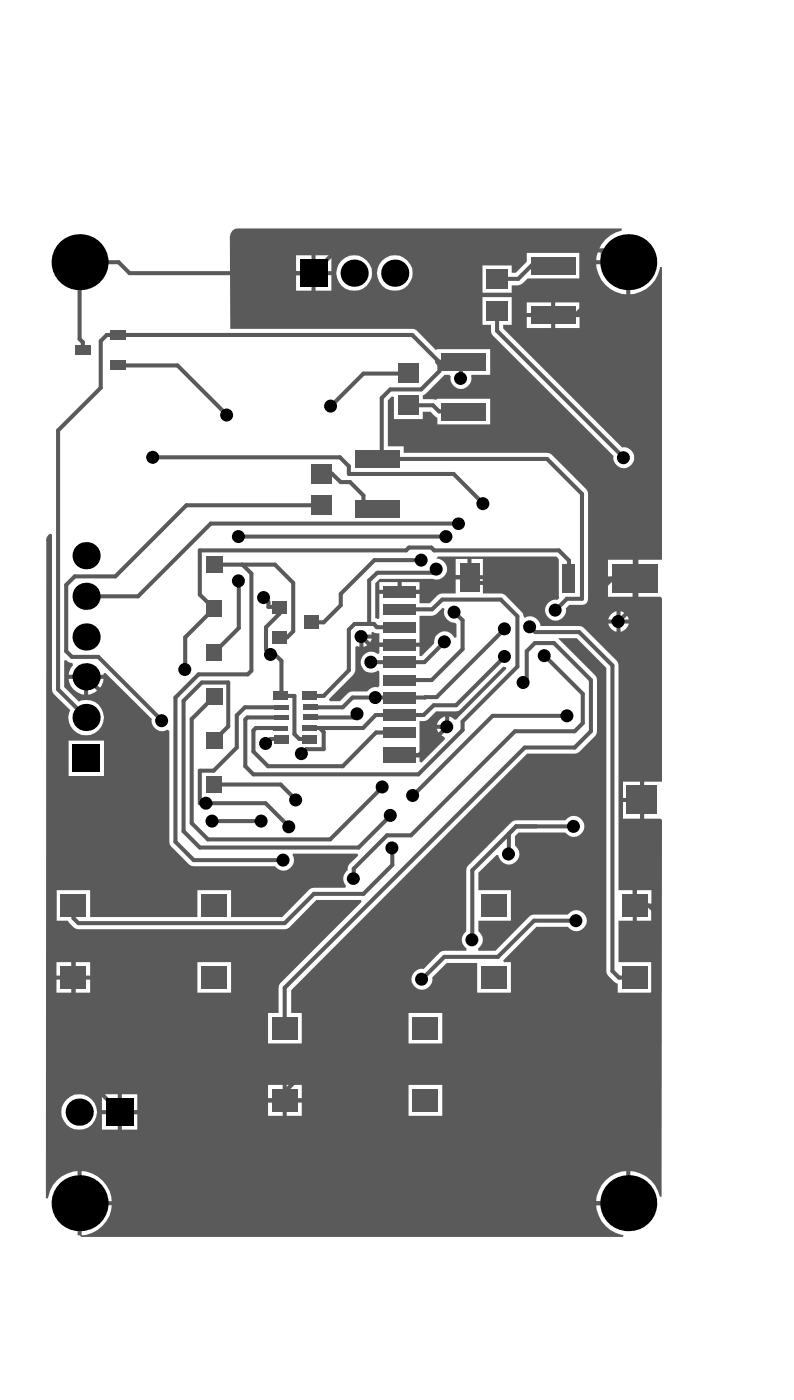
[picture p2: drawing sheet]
<svg xmlns="http://www.w3.org/2000/svg" width="165mm" height="291mm" viewBox="0 0 165 291" stroke-linecap="round" stroke-linejoin="round" font-family="sans-serif">
<g fill="#5a5a5a">
<path d="M87 149.7l1.4-.1 2.1-1.9 4.6-.1 9.3-9.2 .5 .1 .2 .3-10.3 10.5-.4 .2-.5-.4-.7-.3v2.1h-.4v.4h-2.1a2.22 2.22 0 0 0 1.5 1.7l.2 .4-4.9 4.9-.5-.1v-1h-4.1v-.8h4.1zM91.3 149.4l-.6 1.1h1.7v-1.7z"/>
<path d="M75 131.8h2.1l-.1-.4 .4-.2a1.6 1.6 0 0 0 1.3 .3v1.9h8.3v-5.5h2.7l.9-.5 1.3-1.2 .4 .2a2.17 2.17 0 0 0 2.1 2.9l.3 .3v2.7l-.4 .1a2.21 2.21 0 0 0-2.6-1.2 2.21 2.21 0 0 0-1.6 2.4l-2.6 2.6h-.5v-1.9h-8.3v1.3l-.3 .2a2.17 2.17 0 0 0-3 .2 2.17 2.17 0 0 0 0 3 2.17 2.17 0 0 0 3 .2l.3 .2v3l-.2 .3a2.09 2.09 0 0 0-2.3 .9l-3.6 .1-2.1 1.9h-2.1l-.1-.4 5-5.1 .3-.4 .1-.5v-4.8l.4-.3 .5 .2v-2.1h.4zM75.4 132.6v1.7a2.17 2.17 0 0 0 1.7-1.7z"/>
<path d="M48.2 47.9l.5-.4 .7-.1h79.6v.5a6.8 6.8 0 0 0-5.3 6.1h6.7v.4h.4v6.7a6.6 6.6 0 0 0 6.1-5.6h.5v60.7h-5.3v7.7h4.9l.4 .3v38.1h-3.8v7.7h3.4l.4 .2-.1 78.3h-.4a6.8 6.8 0 0 0-6.1-5.3v6.6h-.4v.4h-6.7a6.6 6.6 0 0 0 5.6 6.2v.4h-112.4l-.4-.3h-.4v-13.3a6.6 6.6 0 0 0-6.2 5.6h-.4l.1-136.5a1.43 1.43 0 0 1 .8-1.5l.4 .2v32.1l.3 1 3.5 3.3a3.7 3.7 0 0 0 2.8 5.2 3.7 3.7 0 0 0 4.1-4.1 3.7 3.7 0 0 0-5.2-2.8l-3-3.1v-5.4l.4-.1a1.45 1.45 0 0 0 1.3 .6l.2 .4-.5 .7-.5 1.3h7.3v-.2l.3-.2 9.7 9.6a2.14 2.14 0 0 0 .9 2.1 2.14 2.14 0 0 0 2.3 .1l.4 .3v23l.4 .9 3.8 3.8 .4 .3 17.3 .1a2.17 2.17 0 0 0 3 .5 2.17 2.17 0 0 0 .7-2.9l.1-.3h13.4l.1 .5-1.8 1.7-.3 .5-.1 .8a2.12 2.12 0 0 0-.3 3.2l-.2 .4-7 .1-.4 .3-5.6 5.7h-10.7v-5.6h-6.9v5.6h-22.3v-5.6h-7v6.4h2.4a2.94 2.94 0 0 0 2.2 1.7h42.8l.9-.3 5.6-5.7h9.3l.1 .4-16.9 16.9-.2 .4-.1 5.7h-2.2v6.4h7v-6.4h-2.2v-4.7l49-49.1 10.3-.1 .5-.3 3.3-3.3 .4-1-.1-11.1-.3-.4-7.6-7.7 3.8-.1 6.1 6.2v62.9a3.5 3.5 0 0 0 2.1 2.6l.3 .1v1.8h7v-6.3h-6.9v-8.6h3v-6.4h-3v-47.1l-.3-.5-6.9-6.9-.4-.2-8.5-.1a2.2 2.2 0 0 0-3.3-1.7l-.6-1.2-3.5-3.5-.4-.3-4.2-.1v-2.9h-5.7v2.9l-3.2 .1-2.1 2h-2.2v-2h-8.3v5.1l-.3 .1-.5-.1v-7.3l.9-.9h11a2.18 2.18 0 0 0 2.9-1.7 2.18 2.18 0 0 0-2.1-2.5l.3-.5h24.5l.6 .6v8.1l-.4 .4a2.14 2.14 0 0 0-2.5 2 2.14 2.14 0 0 0 2.3 2.2 2.14 2.14 0 0 0 2-2.4l.7-.8h2.7a1.17 1.17 0 0 0 1.2-1.3l-.1-22.3-.2-.4-7.3-7.2-.9-.4h-29.7v-1.3h-3.3v-9.6l.8-.8 .4 .2v4.5h6v-1.5h1.6l.9 .8 .6 .4v1.4h10.9v-5.3h-10.9l-.4 .3-.6-.2h-2.1v-.9l.6-.2 3.9-4h1l.3 .4a2.17 2.17 0 0 0 2.3 2.6 2.17 2.17 0 0 0 1.9-2.8l.2-.2h3.8v-5.3h-10.9l-.4 .2-3.9-4.1-.5-.2-38.2-.1-.1-19.2 .2-.7zM65.5 53v3.3h3.3v-3.3zM61.4 53v3.3h3.2v-3.3zM100.1 55.1v5.7h6.1v-1.5a3 3 0 0 0 3.3-1.5h10.7v-5.3h-10.9v1.9l-2.3 2.2h-.8v-1.5zM65.5 57.1v3.2h3.3v-3.2zM61.4 57.1v3.2h3.2v-3.2zM78.2 56.7a3.7 3.7 0 0 0 7.4 0 3.7 3.7 0 0 0-7.4 0zM69.8 56.7a3.7 3.7 0 0 0 7.4 0 3.7 3.7 0 0 0-7.4 0zM123.7 54.9a6.7 6.7 0 0 0 6.2 6.2v-6.2zM115.2 62.8v2.2h5v-2.2zM109.3 62.8v2.2h5.1v-2.2zM115.2 65.8v2.3h5v-2.3zM109.3 65.8v2.3h5.1v-2.3zM100.1 61.7v5.7h1.8v1.3l.3 .9 25.1 25.1a2.14 2.14 0 0 0 2 2.5 2.14 2.14 0 0 0 2.3-2.3 2.14 2.14 0 0 0-2.5-2l-24.7-24.7v-.8h1.8v-5.7zM97.8 116.1v3.3h2.4v-3.3zM94.5 116.1v3.3h2.5v-3.3zM126.1 116.2v3.5h5.2v-3.5zM83.3 120.9v1.6h3.7v-1.6zM78.7 120.9v1.6h3.8v-1.6zM126.1 120.5v3.4h5.2v-3.4zM128.8 126.9v1.7h1.6a2.17 2.17 0 0 0-1.6-1.7zM126.8 127.5l-.6 1.1h1.7v-1.7zM128.8 129.5v1.7a2.17 2.17 0 0 0 1.6-1.7zM126.2 129.5a2.17 2.17 0 0 0 1.7 1.7v-1.7zM18.3 141v3.2a3.7 3.7 0 0 0 3.2-3.2zM14.2 141a3.7 3.7 0 0 0 3.2 3.2v-3.2zM14.2 153.8v7.3h7.4v-7.3zM129.3 162.3v3.4h3.5v-3.4zM129.3 166.5v3.5h3.5v-3.5zM106.2 170.7l-9.1 9.1-.3 .4-.1 13.2a2.18 2.18 0 0 0 .1 3.6l-.1 .4-5 .1-.4 .3-3.4 3.4a2.14 2.14 0 0 0-2.5 2 2.14 2.14 0 0 0 2.3 2.3 2.14 2.14 0 0 0 2-2.5l3-3.1h6.3v6.2h7v-6.3h-1.4l-.2-.4 6.9-7h6.5a2.18 2.18 0 0 0 3.2 .4 2.18 2.18 0 0 0 0-3.3 2.18 2.18 0 0 0-3.2 .4l-7.5 .1-.4 .2-7.1 7.2h-3.5l-.1-.4a2.18 2.18 0 0 0 .1-3.6v-2.2h6.7v-6.4h-6.7v-3.6l3.8-3.7 .3 .1a2.18 2.18 0 0 0 3.3 1.6 2.18 2.18 0 0 0 .2-3.6v-2l.7-.7h9.7a2.18 2.18 0 0 0 3.2 .3 2.18 2.18 0 0 0 0-3.2 2.18 2.18 0 0 0-3.2 .3h-10.2zM132.1 184.8v2.8h3.1v-2.8zM132.1 188.5v2.7h3.1v-2.7zM15.7 199.8v2.8h3v-2.8zM11.7 199.8v2.8h3.1v-2.8zM41 199.8v6.3h6.9v-6.3zM15.7 203.4v2.7h3v-2.7zM11.7 203.4v2.7h3.1v-2.7zM84.8 210.3v6.4h7v-6.4zM59.5 225.3v2.8h3.1v-2.8zM55.6 225.3v2.8h3v-2.8zM25.3 227.2v3.3h3.2v-3.3zM21.2 227.2v3.3h3.2v-3.3zM84.8 225.3v6.4h7v-6.4zM59.5 228.9v2.8h3.1v-2.8zM55.6 228.9v2.8h3v-2.8zM25.3 231.3v3.3h3.2v-3.3zM21.2 231.3v3.3h3.2v-3.3zM12.8 230.9a3.7 3.7 0 0 0 7.3 0 3.7 3.7 0 0 0-7.3 0zM125.6 245.1a7 7 0 0 0-1.9 4.3h6.2v-6.2a6.5 6.5 0 0 0-4.3 1.9zM16.9 243.2v6.2h6.3a6.7 6.7 0 0 0-6.3-6.2zM16.9 250.2v6.3a6.7 6.7 0 0 0 6.3-6.3z"/>
</g>
<g fill="none" stroke="#5a5a5a" stroke-width=".84">
<path d="M16.5 54.4v16l.7 .7v1.7M125.1 52v2.4M24.5 69.5h-2.3l-1.3 1.3v9.7M90.7 75.1l.5 .6v1.4M95.6 75.1h.6M103.1 64.6v4.1M68.8 98.3l1.9 1.8h1.9M70.5 95l1.9 1.8v1.6M78.3 95.3h.9M15.5 119.7l-1.8 1.8M41.5 114.3v9.2l2.9 2.9M50.3 117.2l1.9 1.9"/>
<path d="M75.4 105.6h2.9M78.3 118.9l-1.7 1.6M84.9 113.7l-.6 .6M89.5 113.7l.6 .6M92.9 119.9l-3.1 3M97.4 119.9v1.1M116 114.3l2.1 2.1M13.7 135.2l1.2 1.2M49.5 120.6v9.8M52.2 139.3l-.8 .7M54.8 124.1l.9 .9v1h2.3v1.4l-2.8 2.8M55.2 134.9l1 1h.8l1.4 1.3-.1 7.3"/>
<path d="M58 132.3h1.6M60.8 121v10.1M70.7 123.3v2.4M75 132.2l1.7 1.7M76.6 129.6h1l.6 .6M92.3 133.3l-4.2 4.2M111 133.5l-1.7 1.7M127.1 120.1l-2.6 2.6M132 125.3l-3.7 3.8M47.4 141.7v9.1M50.8 146.9l-1.7 1.6v6.7M51.3 149l-.4 .4v9.7l1.7 1.7"/>
<path d="M53.1 151.2l-.5 .5v4.4M58.3 153.4h-2.2l-.9 1M61.1 144.5v7.9l1 1h2.2M63.5 155.6l-.9 .9M64.3 151.2h2M73.1 144.8l-2 2.1M77.9 148.5l-2.6 2.7M82.9 156.8h4M90 146.4l-2.1 2.1M109.3 141l-.7 .7M131.7 142.3l1.5 1.6M41.5 160h2.8"/>
<path d="M105.6 173.1v4.2M133.2 176.3l-1.5 1.6M15.3 188v2.7l1 1M15.3 197.3v5.7M73.4 180.4v2.1M59.1 205.1v8.4M128.4 203h3.3M43.1 228.5l-2.4 2.4M59.1 226.7v1.8"/>
</g>
<circle cx="77.9" cy="144.8" r=".42" fill="#5a5a5a"/>
<g fill="none" stroke="#5a5a5a" stroke-width=".84">
<path d="M114.8 55.1h-4.5l-2.8 2.8h-4.4M120.7 52v12.1l-1.3 1.3M125.1 52h-55.3l-4.7 4.7h-38.2l-2.3-2.3h-8.1M125.1 54.4h5.3M24.5 69.5h61l5.6 5.6h4.5v3.5M24.5 75.9h12.3l10.3 10.3M84.7 77.6h-9.3l-6.7 6.7M91.2 77.1l-3.8 3.8h-6.4l-1.8 1.7v12.7h34.3l7.3 7.2v21.8h-3.2l-2.3 2.4M103.1 68.7l26.3 26.3M114.8 65.4h13l4.2 4.2v55.7M20.9 80.5l-8.8 8.9v53.7l5.8 5.9M31.8 95h38.7"/>
<path d="M66.7 98.3h2.1M72.4 98.4h21.7l6.2 6.2M84.7 84.2h5.1l1.3 1.2h5.1M41.5 114.3h42.8M44.4 117.2h12.6l3.8 3.8M49.5 111.4h43.1M52.2 119.1v20.2M66.7 104.9h-28l-14.8 14.8h-8.4M72.6 100.1l2.8 2.8v2.7M84.9 113.7h4.6M87.5 116.3h-9.8l-7 7M90.1 114.3h25.9"/>
<path d="M90.6 118.2l-.8 .7h-11.5M92.9 119.9h4.5M95.2 108.7h-51.5l-15 15.1h-10.8M118.1 116.4v3.7M13.7 121.5v13.7M14.9 136.4h5.5l13.2 13.2M44.4 126.4l-6 5.9v6.7M49.5 130.4l-5.1 5.1M55.2 130.2v4.7M60.8 131.1l-1.2 1.2M70.7 125.7l-3.5 3.5h-2.6M76.6 120.5v9.1h-3l-1.2 1.1v8.5l-5.2 5.3h-2.9"/>
<path d="M76.7 133.9h6.2M77 137.5h11.1M78.2 130.2h4.7M82.9 126.5h6.8l2.1-2h12.1l3.5 3.5v10.4l-11.4 11.4v1.8l-9.2 9.2h-34.2M82.9 122.9h6.9M94.3 127.1l1.7 1.7v6l-6.4 6.4h-6.7M97.4 121h8.2l8.4 8.6h7.1l3.4-3.4v-3.5M104.7 130.6l-14.1 14.1-17.5 .1M104.7 136.3l-10.1 10.1h-4.6M109.3 135.2v5.8M110 130.1l1.1 1.1h9.1l6.9 7v63.4l1.3 1.4M111 133.5h3.9l7.7 7.7v10.6l-3.4 3.4h-10.3l-49.8 49.9"/>
<path d="M113 136.1l7.9 8v6.1l-1.7 1.6h-12.3l-21.6 21.6h-5l-6.9 7M127.1 120.1h4.6v22.2M17.9 140.5l8.6 8.6v20.1l-15.2 15.2v9l4 3.9M44.4 144.7l-4.6 4.6v21.6l3.3 3.4h25.4l10.9-10.9M47.4 141.7h-5.5l-3.8 3.8v27.1l3.4 3.4h32.9l6.7-6.7M47.4 150.8l-3 3M49.1 155.2l-4.8 4.8M50.8 146.9h7.5M51.3 149h7M51.4 140h-10.2l-4.8 4.8v30l3.8 3.8h18.6M53.1 151.2h5.2M58.4 144.5h2.7"/>
<path d="M64.3 146.9h6.8M74.2 148.2l-.8 .8h-9.1M75.3 151.2h-9l.9 .8v3.6h-3.7M77.9 148.5h10M82.9 152.1h-4.9l-6.9 7h-15.5l-3-3M92.8 150.9l-5.9 5.9M117.7 148.6h-15.5l-16.5 16.6M133.2 143.9v32.4M41.5 160v6.8h13.6l4.9 4.9M44.1 170.5h10.2M44.4 162.9h13.8l3.2 3.2M81.4 176.1v3.5l-6 6h-10.3l-6 6.1h-42.8"/>
<path d="M119.1 171.6h-12l-9.1 9.1v14.4M131.7 177.9v10.1h3l.9 1v17.2l-2.7 2.7h-56l-17.8 17.8M119.6 191.2h-8.8l-7.5 7.5h-11.1l-4.6 4.6M15.3 203v18.2l9.6 9.7h15.8M43.1 228.5h34l21.3 21.3h32"/>
</g>
<g fill="#000">
<circle cx="16.5" cy="54.4" r="5.8"/>
<circle cx="73.5" cy="56.7" r="2.82"/>
<circle cx="81.9" cy="56.7" r="2.82"/>
<circle cx="130.4" cy="54.4" r="5.8"/>
<circle cx="95.6" cy="78.6" r="1.35"/>
<circle cx="31.7" cy="95" r="1.35"/>
<circle cx="47" cy="86.2" r="1.35"/>
<circle cx="68.6" cy="84.3" r="1.35"/>
<circle cx="129.3" cy="95" r="1.35"/>
<circle cx="17.9" cy="115.4" r="2.82"/>
<circle cx="49.5" cy="111.4" r="1.35"/>
<circle cx="87.4" cy="116.3" r="1.35"/>
<circle cx="90.5" cy="118.2" r="1.35"/>
<circle cx="92.5" cy="111.4" r="1.35"/>
<circle cx="95.2" cy="108.7" r="1.33"/>
<circle cx="100.2" cy="104.6" r="1.35"/>
<circle cx="17.9" cy="132.3" r="2.82"/>
<circle cx="17.9" cy="123.8" r="2.82"/>
<circle cx="38.3" cy="139" r="1.35"/>
<circle cx="49.5" cy="120.6" r="1.35"/>
<circle cx="54.7" cy="124.1" r="1.35"/>
<circle cx="56.1" cy="135.9" r="1.35"/>
<circle cx="74.9" cy="132.2" r="1.35"/>
<circle cx="76.9" cy="137.5" r="1.35"/>
<circle cx="92.2" cy="133.3" r="1.35"/>
<circle cx="94.2" cy="127.1" r="1.35"/>
<circle cx="104.7" cy="130.6" r="1.35"/>
<circle cx="104.7" cy="136.3" r="1.35"/>
<circle cx="109.9" cy="130.1" r="1.35"/>
<circle cx="112.9" cy="136.1" r="1.35"/>
<circle cx="115.2" cy="126.7" r="1.35"/>
<circle cx="128.3" cy="129.1" r="1.35"/>
<circle cx="17.9" cy="140.5" r="2.82"/>
<circle cx="17.9" cy="149" r="2.82"/>
<circle cx="33.5" cy="149.6" r="1.35"/>
<circle cx="55.1" cy="154.4" r="1.35"/>
<circle cx="62.5" cy="156.5" r="1.35"/>
<circle cx="74.1" cy="148.2" r="1.35"/>
<circle cx="77.9" cy="144.8" r="1.35"/>
<circle cx="92.7" cy="150.9" r="1.35"/>
<circle cx="108.5" cy="141.7" r="1.35"/>
<circle cx="117.6" cy="148.6" r="1.35"/>
<circle cx="42.7" cy="166.8" r="1.35"/>
<circle cx="44" cy="170.5" r="1.35"/>
<circle cx="54.2" cy="170.5" r="1.35"/>
<circle cx="58.7" cy="178.6" r="1.35"/>
<circle cx="59.9" cy="171.7" r="1.35"/>
<circle cx="61.3" cy="166.1" r="1.35"/>
<circle cx="79.3" cy="163.4" r="1.35"/>
<circle cx="81" cy="169.3" r="1.35"/>
<circle cx="81.3" cy="176.1" r="1.35"/>
<circle cx="85.6" cy="165.2" r="1.35"/>
<circle cx="105.5" cy="177.3" r="1.35"/>
<circle cx="119" cy="171.6" r="1.35"/>
<circle cx="73.3" cy="182.4" r="1.33"/>
<circle cx="97.9" cy="195.1" r="1.35"/>
<circle cx="119.5" cy="191.2" r="1.35"/>
<circle cx="87.5" cy="203.3" r="1.35"/>
<circle cx="16.4" cy="230.9" r="2.82"/>
<circle cx="16.5" cy="249.8" r="5.8"/>
<circle cx="130.4" cy="249.8" r="5.8"/>
</g>
<g fill="#000">
<path d="M62.3 53.9h5.6v5.6h-5.6z" fill-rule="evenodd"/>
<path d="M15.1 154.5h5.6v5.7h-5.6z" fill-rule="evenodd"/>
<path d="M22.1 228.1h5.6v5.7h-5.6z" fill-rule="evenodd"/>
</g>
<g fill="#5a5a5a">
<path d="M15.6 71.7h3.1v2.1h-3.1z" fill-rule="evenodd"/>
<path d="M22.9 74.9h3.2v2h-3.2z" fill-rule="evenodd"/>
<path d="M42.8 161.2h3.3v3.4h-3.3z" fill-rule="evenodd"/>
<path d="M42.7 133.9h3.3v3.3h-3.3z" fill-rule="evenodd"/>
<path d="M56.8 152.6h3v1.7h-3z" fill-rule="evenodd"/>
<path d="M56.9 148.5h2.9v1h-2.9z" fill-rule="evenodd"/>
<path d="M56.9 146.4h2.9v1h-2.9z" fill-rule="evenodd"/>
<path d="M62.8 152.6h3v1.7h-3z" fill-rule="evenodd"/>
<path d="M62.9 146.3h2.9v1.1h-2.9z" fill-rule="evenodd"/>
<path d="M62.9 148.4h2.9v1.1h-2.9z" fill-rule="evenodd"/>
<path d="M63.1 127.9h3v2.7h-3z" fill-rule="evenodd"/>
<path d="M22.9 68.5h3.2v2.1h-3.2z" fill-rule="evenodd"/>
<path d="M42.7 152.1h3.4v3.4h-3.4z" fill-rule="evenodd"/>
<path d="M42.7 143h3.4v3.4h-3.4z" fill-rule="evenodd"/>
<path d="M42.8 124.7h3.3v3.3h-3.3z" fill-rule="evenodd"/>
<path d="M42.7 115.5h3.4v3.4h-3.4z" fill-rule="evenodd"/>
<path d="M56.8 150.7h2.9v1h-2.9z" fill-rule="evenodd"/>
<path d="M56.8 143.7h2.9v1.6h-2.9z" fill-rule="evenodd"/>
<path d="M56.5 131.1h3v2.6h-3z" fill-rule="evenodd"/>
<path d="M56.5 124.7h2.9v2.7h-2.9z" fill-rule="evenodd"/>
<path d="M62.8 143.7h2.9v1.6h-2.9z" fill-rule="evenodd"/>
<path d="M62.8 150.6h2.9v1.1h-2.9z" fill-rule="evenodd"/>
<path d="M82.6 82.2h4.3v4h-4.3z" fill-rule="evenodd"/>
<path d="M82.6 75.5h4.3v4h-4.3z" fill-rule="evenodd"/>
<path d="M95.5 116.8h3.9v6h-3.9z" fill-rule="evenodd"/>
<path d="M116.7 117.2h2.6v5.9h-2.6z" fill-rule="evenodd"/>
<path d="M12.6 200.6h5.3v4.7h-5.3z" fill-rule="evenodd"/>
<path d="M41.8 200.6h5.3v4.7h-5.3z" fill-rule="evenodd"/>
<path d="M73.6 93.5h9.3v3.6h-9.3z" fill-rule="evenodd"/>
<path d="M99.8 200.7h5.3v4.6h-5.3z" fill-rule="evenodd"/>
<path d="M91.6 73.3h9.3v3.7h-9.3z" fill-rule="evenodd"/>
<path d="M129.1 200.7h5.3v4.6h-5.3z" fill-rule="evenodd"/>
<path d="M73.6 103.8h9.3v3.6h-9.3z" fill-rule="evenodd"/>
<path d="M64.5 96.4h4.3v4h-4.3z" fill-rule="evenodd"/>
<path d="M64.5 102.9h4.3v4h-4.3z" fill-rule="evenodd"/>
<path d="M85.6 226.1h5.3v4.7h-5.3z" fill-rule="evenodd"/>
<path d="M91.6 83.6h9.3v3.7h-9.3z" fill-rule="evenodd"/>
<path d="M101 55.9h4.3v3.9h-4.3z" fill-rule="evenodd"/>
<path d="M101 62.5h4.3v4.1h-4.3z" fill-rule="evenodd"/>
<path d="M130 163.1h6.3v6h-6.3z" fill-rule="evenodd"/>
<path d="M127.1 117.2h9.3v5.9h-9.3z" fill-rule="evenodd"/>
<path d="M12.6 185.7h5.3v4.6h-5.3z" fill-rule="evenodd"/>
<path d="M41.8 185.7h5.3v4.6h-5.3z" fill-rule="evenodd"/>
<path d="M85.6 211.2h5.3v4.6h-5.3z" fill-rule="evenodd"/>
<path d="M99.8 185.8h5.3v4.6h-5.3z" fill-rule="evenodd"/>
<path d="M129.1 185.8h5.3v4.6h-5.3z" fill-rule="evenodd"/>
<path d="M79.6 147.3h6.7v2.3h-6.7z" fill-rule="evenodd"/>
<path d="M79.6 140.1h6.7v2.3h-6.7z" fill-rule="evenodd"/>
<path d="M79.6 132.7h6.7v2.3h-6.7z" fill-rule="evenodd"/>
<path d="M79.6 125.3h6.7v2.3h-6.7z" fill-rule="evenodd"/>
<path d="M79.6 121.7h6.7v2.4h-6.7z" fill-rule="evenodd"/>
<path d="M110.1 53.3h9.3v3.7h-9.3z" fill-rule="evenodd"/>
<path d="M56.5 226.1h5.3v4.7h-5.3z" fill-rule="evenodd"/>
<path d="M79.6 136.3h6.7v2.4h-6.7z" fill-rule="evenodd"/>
<path d="M79.6 143.7h6.7v2.3h-6.7z" fill-rule="evenodd"/>
<path d="M79.6 150.9h6.7v2.3h-6.7z" fill-rule="evenodd"/>
<path d="M79.6 155.2h6.7v3.3h-6.7z" fill-rule="evenodd"/>
<path d="M79.6 129.1h6.7v2.3h-6.7z" fill-rule="evenodd"/>
<path d="M110.1 63.6h9.3v3.7h-9.3z" fill-rule="evenodd"/>
<path d="M56.5 211.2h5.3v4.6h-5.3z" fill-rule="evenodd"/>
</g>
</svg>
